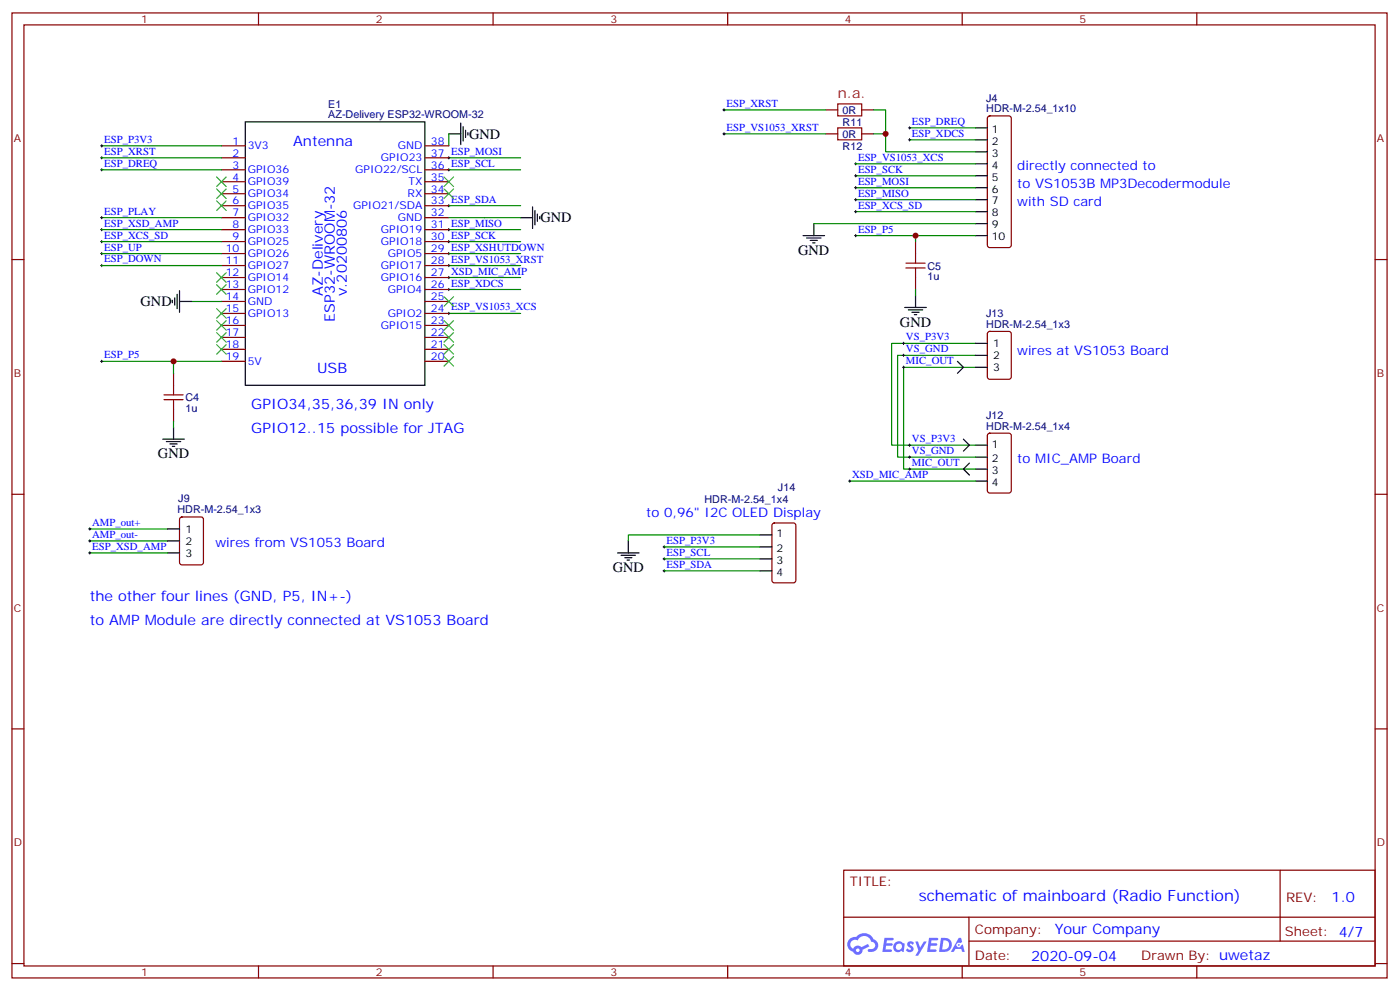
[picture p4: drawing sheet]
<svg xmlns="http://www.w3.org/2000/svg" width="413mm" height="292mm" viewBox="0 0 413 292" stroke-linecap="round" stroke-linejoin="round" font-family="sans-serif">
<defs><g id="words">
<text font-size="4.6" fill="#00f" x="270.8" y="265.4">schematic of mainboard (Radio Function)</text>
<text font-size="4.2" fill="#f00" x="246.9" y="28.9">n.a.</text>
<g font-size="4.2">
<text x="138.3" y="40.9">GND</text>
<text x="159.3" y="65.5">GND</text>
<text x="235.3" y="75.1">GND</text>
<text x="41.5" y="90.2">GND</text>
<text x="265.3" y="96.2">GND</text>
<text x="46.6" y="135">GND</text>
<text x="180.6" y="168.6">GND</text>
</g>
<g font-size="4.2" fill="#00f">
<text x="86.4" y="43">Antenna</text>
<text x="95.2" y="87.3" transform="rotate(-90 95.2 87.3)">AZ-Delivery</text>
<text x="102.2" y="87.3" transform="rotate(-90 102.2 87.3)">v.20200806</text>
<text x="98.7" y="94.8" transform="rotate(-90 98.7 94.8)">ESP32-WROOM-32</text>
<text x="93.5" y="110">USB</text>
<text x="74.1" y="120.6">GPIO34,35,36,39 IN only</text>
<text x="74.1" y="127.6">GPIO12..15 possible for JTAG</text>
<text x="26.5" y="177">the other four lines (GND, P5, IN+-)</text>
<text x="26.5" y="184.1">to AMP Module are directly connected at VS1053 Board</text>
<text x="392.5" y="265.7">1.0</text>
<text x="310.9" y="275.2">Your Company</text>
<text x="304" y="283">2020-09-04</text>
</g>
<g font-size="3.9" fill="#00f">
<text x="299.9" y="50">directly connected to</text>
<text x="299.9" y="55.3">to VS1053B MP3Decodermodule</text>
<text x="299.9" y="60.6">with SD card</text>
<text x="299.9" y="104.7">wires at VS1053 Board</text>
<text x="299.9" y="136.5">to MIC_AMP Board</text>
<text x="190.5" y="152.3">to 0,96&quot; I2C OLED Display</text>
<text x="63.5" y="161.1">wires from VS1053 Board</text>
</g>
<g font-size="3.9" fill="#800">
<text x="250.5" y="261">TITLE:</text>
<text x="379.1" y="265.7">REV:</text>
<text x="287.4" y="275.2">Company:</text>
<text x="378.7" y="275.8">Sheet: 4/7</text>
<text x="287.4" y="282.9">Date:</text>
<text x="336.4" y="282.9">Drawn By: uwetaz</text>
</g>
<g font-size="3.2" fill="#800">
<text x="41.6" y="6.8">1</text>
<text x="110.8" y="6.8">2</text>
<text x="179.9" y="6.8">3</text>
<text x="249.1" y="6.8">4</text>
<text x="318.2" y="6.8">5</text>
<text x="4.1" y="41.9">A</text>
<text x="405.9" y="41.9">A</text>
<text x="4.1" y="111.1">B</text>
<text x="405.9" y="111.1">B</text>
<text x="4.1" y="180.2">C</text>
<text x="405.9" y="180.2">C</text>
<text x="4.1" y="249.3">D</text>
<text x="405.9" y="249.3">D</text>
<text x="41.6" y="287.6">1</text>
<text x="110.8" y="287.6">2</text>
<text x="179.9" y="287.6">3</text>
<text x="249.1" y="287.6">4</text>
<text x="318.2" y="287.6">5</text>
</g>
<g font-size="3.2" fill="#000080">
<text x="290.7" y="29.9">J4</text>
<text x="96.8" y="34.9">AZ-Delivery ESP32-WROOM-32</text>
<text x="96.8" y="31.7">E1</text>
<text x="248.3" y="33.5">0R</text>
<text x="290.7" y="33.1">HDR-M-2.54_1x10</text>
<text x="248.4" y="37.1">R11</text>
<text x="248.4" y="40.6">0R</text>
<text x="248.4" y="44.1">R12</text>
<text x="273.4" y="82.5">1u</text>
<text x="273.4" y="79.4">C5</text>
<text x="290.7" y="93.4">J13</text>
<text x="290.7" y="96.6">HDR-M-2.54_1x3</text>
<text x="54.7" y="118.2">C4</text>
<text x="54.7" y="121.4">1u</text>
<text x="290.7" y="123.4">J12</text>
<text x="290.7" y="126.6">HDR-M-2.54_1x4</text>
<text x="52.6" y="148">J9</text>
<text x="207.7" y="148.2">HDR-M-2.54_1x4</text>
<text x="229.3" y="144.6">J14</text>
<text x="52.3" y="151.3">HDR-M-2.54_1x3</text>
</g>
<g font-size="3.2" fill="#00f">
<text x="214.1" y="31.5">ESP_XRST</text>
<text x="214.1" y="38.6">ESP_VS1053_XRST</text>
<text x="268.8" y="36.8">ESP_DREQ</text>
<text x="268.8" y="40.3">ESP_XDCS</text>
<text x="30.7" y="42.1">ESP_P3V3</text>
<text x="30.7" y="45.6">ESP_XRST</text>
<text x="68.5" y="42.6">1</text>
<text x="68.5" y="46.1">2</text>
<text x="73" y="44">3V3</text>
<text x="112.3" y="47.6">GPIO23</text>
<text x="117.2" y="44">GND</text>
<text x="127" y="46.1">37 ESP_MOSI</text>
<text x="127" y="42.6">38</text>
<text x="252.9" y="47.4">ESP_VS1053_XCS</text>
<text x="30.7" y="49.1">ESP_DREQ</text>
<text x="68.5" y="49.7">3</text>
<text x="68.5" y="53.2">4</text>
<text x="73" y="51.1">GPIO36</text>
<text x="104.7" y="51.1">GPIO22/SCL</text>
<text x="127" y="53.2">35</text>
<text x="127" y="49.7">36 ESP_SCL</text>
<text x="252.9" y="50.9">ESP_SCK</text>
<text x="68.5" y="56.7">5</text>
<text x="73" y="54.6">GPIO39</text>
<text x="73" y="58.1">GPIO34</text>
<text x="120.1" y="58.1">RX</text>
<text x="120.4" y="54.6">TX</text>
<text x="127" y="56.7">34</text>
<text x="252.9" y="54.4">ESP_MOSI</text>
<text x="252.9" y="58">ESP_MISO</text>
<text x="30.7" y="63.3">ESP_PLAY</text>
<text x="68.5" y="60.3">6</text>
<text x="68.5" y="63.8">7</text>
<text x="73" y="61.7">GPIO35</text>
<text x="73" y="65.2">GPIO32</text>
<text x="104.1" y="61.7">GPIO21/SDA</text>
<text x="117.2" y="65.2">GND</text>
<text x="127" y="63.8">32</text>
<text x="127" y="60.3">33 ESP_SDA</text>
<text x="252.9" y="61.5">ESP_XCS_SD</text>
<text x="30.7" y="70.3">ESP_XCS_SD</text>
<text x="30.7" y="66.8">ESP_XSD_AMP</text>
<text x="68.5" y="67.3">8</text>
<text x="68.5" y="70.8">9</text>
<text x="73" y="68.7">GPIO33</text>
<text x="112.3" y="68.7">GPIO19</text>
<text x="127" y="70.8">30 ESP_SCK</text>
<text x="127" y="67.3">31 ESP_MISO</text>
<text x="252.9" y="68.5">ESP_P5</text>
<text x="30.7" y="73.8">ESP_UP</text>
<text x="30.7" y="77.3">ESP_DOWN</text>
<text x="66.5" y="74.4">10</text>
<text x="66.5" y="77.9">11</text>
<text x="73" y="72.2">GPIO25</text>
<text x="73" y="75.8">GPIO26</text>
<text x="112.3" y="72.2">GPIO18</text>
<text x="114.3" y="75.8">GPIO5</text>
<text x="127" y="77.9">28 ESP_VS1053_XRST</text>
<text x="127" y="74.4">29 ESP_XSHUTDOWN</text>
<text x="66.5" y="81.4">12</text>
<text x="73" y="79.3">GPIO27</text>
<text x="73" y="82.8">GPIO14</text>
<text x="112.3" y="82.8">GPIO16</text>
<text x="112.3" y="79.3">GPIO17</text>
<text x="127" y="81.4">27 XSD_MIC_AMP</text>
<text x="66.5" y="84.9">13</text>
<text x="66.5" y="88.5">14</text>
<text x="73" y="86.4">GPIO12</text>
<text x="73" y="89.9">GND</text>
<text x="114.3" y="86.4">GPIO4</text>
<text x="127" y="88.5">25</text>
<text x="127" y="84.9">26 ESP_XDCS</text>
<text x="66.5" y="92">15</text>
<text x="66.5" y="95.5">16</text>
<text x="73" y="93.4">GPIO13</text>
<text x="114.3" y="93.4">GPIO2</text>
<text x="127" y="95.5">23</text>
<text x="127" y="92">24 ESP_VS1053_XCS</text>
<text x="66.5" y="99.1">17</text>
<text x="112.3" y="96.9">GPIO15</text>
<text x="127" y="99.1">22</text>
<text x="267.1" y="100.3">VS_P3V3</text>
<text x="30.7" y="105.6">ESP_P5</text>
<text x="66.5" y="102.6">18</text>
<text x="66.5" y="106.1">19</text>
<text x="73" y="107.5">5V</text>
<text x="127" y="106.1">20</text>
<text x="127" y="102.6">21</text>
<text x="267.1" y="107.4">MIC_OUT</text>
<text x="267.1" y="103.8">VS_GND</text>
<text x="268.8" y="130.3">VS_P3V3</text>
<text x="268.8" y="133.8">VS_GND</text>
<text x="268.8" y="137.3">MIC_OUT</text>
<text x="251.2" y="140.9">XSD_MIC_AMP</text>
<text x="27.2" y="155">AMP_out+</text>
<text x="27.2" y="158.5">AMP_out-</text>
<text x="196.5" y="160.3">ESP_P3V3</text>
<text x="27.2" y="162">ESP_XSD_AMP</text>
<text x="196.5" y="167.3">ESP_SDA</text>
<text x="196.5" y="163.8">ESP_SCL</text>
</g>
<g font-size="3.2">
<text x="292.3" y="39.1">1</text>
<text x="292.3" y="42.6">2</text>
<text x="292.3" y="46.1">3</text>
<text x="292.3" y="49.7">4</text>
<text x="292.3" y="53.2">5</text>
<text x="292.3" y="56.7">6</text>
<text x="292.3" y="60.3">7</text>
<text x="292.3" y="63.8">8</text>
<text x="292.3" y="67.3">9</text>
<text x="292.3" y="70.8">10</text>
<text x="292.8" y="102.2">1</text>
<text x="292.8" y="105.8">2</text>
<text x="292.8" y="109.3">3</text>
<text x="292.3" y="131.9">1</text>
<text x="292.3" y="136.1">2</text>
<text x="292.3" y="139.6">3</text>
<text x="292.3" y="143.2">4</text>
<text x="54.7" y="156.9">1</text>
<text x="54.7" y="160.4">2</text>
<text x="228.8" y="158.3">1</text>
<text x="54.7" y="164">3</text>
<text x="228.8" y="162.6">2</text>
<text x="228.8" y="166.1">3</text>
<text x="228.8" y="169.6">4</text>
</g>
</g></defs>
<g fill="none" stroke="#870000" stroke-width=".35">
<path d="M3.5 3.8h405.4v284.3h-405.4zM7.1 7.3h398.2v277.3h-398.2zM76.2 3.8v3.5M145.3 3.8v3.5M214.5 3.8v3.5M283.6 3.8v3.5M352.8 3.8v3.5M3.5 76.5h3.6M405.3 76.5h3.6M3.5 145.6h3.6M405.3 145.6h3.6M3.5 214.8h3.6"/>
<path d="M405.3 214.8h3.6M248.7 256.4h156.6v28.2h-156.6zM377.3 256.4v20.9M248.7 270.2h156.5M285.6 277.3h119.6M285.6 270.2v14.2M3.5 283.9h3.6M76.2 284.6v3.5M145.3 284.6v3.5M214.5 284.6v3.5M283.6 284.6v3.5M352.8 284.6v3.5"/>
<path d="M405.3 283.9h3.6"/>
</g>
<g fill="#5487ff">
<path d="M267.7 277.6a1.22 1.22 0 0 1 1.7 .2l-.4 .6a.47 .47 0 0 0-.3-.4 .47 .47 0 0 0-.5 .2l.1 .2a1.14 1.14 0 0 1 .8 1.8 1.14 1.14 0 0 1-1.9 0l-.2-.2 .5-.6 .7 .5a.29 .29 0 0 0 .3-.3 .29 .29 0 0 0-.2-.3 1.04 1.04 0 0 1-.6-1.7z"/>
<path d="M260.7 276.3h2.4l.3 .2-.2 .5-1.8 .1-.1 .8h1.5l.3 .4-.3 .4h-1.6l-.2 1.1h1.7l.2 .3-.2 .3-2.6 .1z"/>
<path d="M273.8 276.3h2.4l.3 .2-.1 .5-1.8 .1-.2 .8h1.6l.3 .4-.4 .4h-1.6l-.1 1.1h1.7l.2 .3-.2 .3-2.6 .1z"/>
<path d="M282.6 276.3h.7l.3 1.3-.6 .3a.69 .69 0 0 0-1 .3 .69 .69 0 0 0 .4 .9 .69 .69 0 0 0 .9-.6l.5-.2 .6 2.2h-.8l-.2-.9h-1.8l-.5 .9h-.8z"/>
<path d="M269.8 277.4h.8l.6 1.8 1.1-1.8h.9l-2.6 4.2h-.8l.9-1.5z"/>
<path d="M277.4 276.3l-.6 4.2h1.3a2.11 2.11 0 0 0 2.5-2.1 2.11 2.11 0 0 0-2.5-2.1zM278.1 277.1a1.39 1.39 0 0 1 1.7 1.4 1.39 1.39 0 0 1-1.8 1.3h-.3z"/>
<path d="M263.7 277.9a1.54 1.54 0 0 0-.1 2.2 1.54 1.54 0 0 0 2.2 .1l.6 .3 .3-2.3-.2-.3h-.4a1.49 1.49 0 0 0-2.4 0zM264 278.9a.94 .94 0 0 1 1.8 0 .94 .94 0 0 1-1.8 0z"/>
<path d="M250.4 276.7a2.18 2.18 0 0 0 1.1 3.7 1.44 1.44 0 0 0 1.6 .9 1.44 1.44 0 0 0 1.2-1.4l2-1.1-.5-.7-1.9 1a1.47 1.47 0 0 0-2.4 .4 1.39 1.39 0 0 1-.7-1.9 1.39 1.39 0 0 1 2-.5 2.12 2.12 0 0 1 2.2-1.3 2.12 2.12 0 0 1 1.9 1.7 1.14 1.14 0 0 1 1.1 1.4 1.14 1.14 0 0 1-1.7 .7 .43 .43 0 0 0-.5 .4 .43 .43 0 0 0 .4 .5 1.98 1.98 0 0 0 2.5-1.2 1.98 1.98 0 0 0-1.2-2.6 3.1 3.1 0 0 0-5.3-.6l-.9 .1zM252.3 280a.55 .55 0 0 1 1.1 0 .55 .55 0 0 1-1.1 0z"/>
<circle cx="282.6" cy="278.4" r=".26"/>
</g>
<g fill="none" stroke="#870000" stroke-width=".35">
<path d="M243.4 32.4h3.5M243.4 39.4h3.5M254 32.4h3.5M254 39.4h3.5M291.3 34.4l.4-.3h5.7l.5 .3 .2 .5v37.3l-.2 .5-.5 .3h-5.7l-.5-.3-.2-.5v-37.3zM65.3 43h7M65.3 46.5h7M65.3 50h7M65.3 53.6h7M65.3 57.1h7M125.2 43h7.1M125.2 46.5h7.1"/>
<path d="M125.2 50h7.1M125.2 53.6h7.1M125.2 57.1h7.1M65.3 60.6h7M65.3 64.1h7M65.3 67.7h7M65.3 71.2h7M65.3 74.7h7M65.3 78.2h7M125.2 60.6h7.1M125.2 64.1h7.1M125.2 67.7h7.1"/>
<path d="M125.2 71.2h7.1M125.2 74.7h7.1M125.2 78.2h7.1M269.9 71.2v3.5M65.3 81.8h7M65.3 85.3h7M65.3 88.8h7M65.3 92.4h7M65.3 95.9h7M65.3 99.4h7M125.2 81.8h7.1M125.2 85.3h7.1"/>
<path d="M125.2 88.8h7.1M125.2 92.4h7.1M125.2 95.9h7.1M125.2 99.4h7.1M269.9 81.8v3.5M291.3 97.9l.4-.3h5.7l.6 .5 .1 13-.5 .6-5.9 .1-.6-.5-.1-12.9zM51.2 110v3.5M65.3 102.9h7M65.3 106.5h7M125.2 102.9h7.1M125.2 106.5h7.1M51.2 120.6v3.5"/>
<path d="M291.3 127.8l.4-.2h5.7l.6 .5 .1 16.5-.5 .6-5.9 .1-.6-.5-.1-16.5zM53.2 152.5l.4-.2h5.7l.6 .5 .1 12.9-.5 .7h-5.9l-.6-.4-.1-13zM227.8 154.3l.4-.2h5.7l.6 .4 .1 16.5-.5 .7h-5.9l-.6-.4-.1-16.5z"/>
</g>
<g fill="none" stroke="#000" stroke-width=".35">
<path d="M72.3 35.9h52.9v77.6h-52.9zM132.3 39.4h3.5M135.8 36.3v6.3M136.5 37.3v4.3M137.2 38.4v2.1M137.9 39.1v.7M287.5 37.7h3.5M287.5 41.2h3.5M287.5 44.7h3.5M287.5 48.3h3.5M287.5 51.8h3.5M287.5 55.3h3.5"/>
<path d="M287.5 58.8h3.5M153.5 64.1h3.5M157 61v6.3M157.7 62v4.3M158.4 63.1v2.1M159.1 63.8v.7M236.7 69.4h6.4M237.8 70.1h4.2M238.8 70.8h2.1M239.5 71.5h.7M239.9 65.9v3.5M287.5 62.4h3.5"/>
<path d="M287.5 65.9h3.5M287.5 69.4h3.5M50.8 88.5v.7M51.5 87.8v2.1M52.2 86.7v4.2M52.9 88.8h3.5M52.9 85.7v6.3M266.7 90.6h6.3M267.8 91.3h4.2M268.8 92h2.1M269.5 92.7h.7M269.9 87.1v3.5"/>
<path d="M282.2 106.5l1.8 1.7-1.8 1.8M287.5 108.2h3.5M287.5 101.2h3.5M287.5 104.7h3.5M48 129.4h6.3M49 130.1h4.3M50.1 130.8h2.1M50.8 131.5h.7M51.2 125.9v3.5M284 129.4l1.8 1.8-1.8 1.7M285.8 136.5l-1.8 1.7 1.8 1.8M287.5 131.2h3.5"/>
<path d="M287.5 134.7h3.5M287.5 138.2h3.5M49.4 155.9h3.5M49.4 159.4h3.5M185.2 159.4v3.5M224 157.6h3.5M287.5 141.7h3.5M49.4 162.9h3.5M182 162.9h6.4M183.1 163.6h4.2M184.1 164.3h2.2M184.9 165h.7"/>
<path d="M224 161.1h3.5M224 164.7h3.5M224 168.2h3.5"/>
</g>
<g fill="none" stroke="#008700" stroke-width=".35">
<path d="M132.3 39.4v3.6M213.4 32.4h30M213.4 39.4h30M257.5 32.4h3.6v7h-3.6M261.1 39.4v5.3h26.4M268.1 37.7h19.4M30 46.5h35.3M30 50h35.3M30 43h35.3M132.3 46.5h21.2M132.3 50h21.2M252.2 48.3h35.3"/>
<path d="M252.2 51.8h35.3M252.2 55.3h35.3M252.2 58.8h35.3M268.1 41.2h19.4M30 71.2h35.3M30 67.7h35.3M30 74.7h35.3M30 78.2h35.3M30 64.1h35.3M132.3 64.1h21.2M132.3 71.2h21.2M132.3 67.7h21.2"/>
<path d="M132.3 74.7h21.2M132.3 60.6h21.2M132.3 78.2h21.2M239.9 65.9h47.6M252.2 62.4h35.3M252.2 69.4h35.3M269.9 69.4v1.8M56.4 88.8h8.9M132.3 92.4h21.2M132.3 85.3h21.2M132.3 81.8h21.2M269.9 85.3v1.8"/>
<path d="M30 106.5h35.3M51.2 106.5v3.5M287.5 101.2h-24.7v30h24.7M287.5 104.7h-22.9v30h22.9M287.5 108.2h-21.2v30h21.2M51.2 124.1v1.8M26.5 155.9h22.9M26.5 159.4h22.9M224 157.6h-38.8v1.8M250.5 141.7h37M26.5 162.9h22.9M195.8 168.2h28.2"/>
<path d="M195.8 164.7h28.2M195.8 161.1h28.2"/>
</g>
<g fill="none" stroke="#000" stroke-width=".29">
<path d="M213.1 32.4h.7M213.1 39.4h.7M213.4 32v.7M213.4 39.1v.7M267.8 37.7h.7M268.1 37.3v.7M29.6 46.5h.7M29.6 50h.7M29.6 43h.7M30 42.6v.7M30 46.1v.7M30 49.7v.7"/>
<path d="M131.9 46.5h.7M131.9 50h.7M132.3 46.1v.7M132.3 49.7v.7M251.9 48.3h.7M251.9 51.8h.7M251.9 55.3h.7M251.9 58.8h.7M252.2 47.9v.7M252.2 51.4v.7M252.2 55v.7M252.2 58.5v.7"/>
<path d="M267.8 41.2h.7M268.1 40.9v.7M29.6 67.7h.7M29.6 71.2h.7M29.6 74.7h.7M29.6 78.2h.7M29.6 64.1h.7M30 63.8v.7M30 67.3v.7M30 70.8v.7M30 74.4v.7M30 77.9v.7"/>
<path d="M131.9 67.7h.7M131.9 71.2h.7M131.9 74.7h.7M131.9 60.6h.7M131.9 78.2h.7M132.3 60.3v.7M132.3 67.3v.7M132.3 70.8v.7M132.3 74.4v.7M132.3 77.9v.7M251.9 69.4h.7M251.9 62.4h.7"/>
<path d="M252.2 62v.7M252.2 69.1v.7M131.9 92.4h.7M131.9 85.3h.7M131.9 81.8h.7M132.3 81.4v.7M132.3 84.9v.8M132.3 92v.7M29.6 106.5h.7M30 106.1v.7M266 108.2h.7M266 104.7h.7"/>
<path d="M266 101.2h.7M266.3 100.8v.7M266.3 104.4v.7M266.3 107.9v.7M267.8 134.7h.7M267.8 131.2h.7M267.8 138.2h.7M268.1 130.8v.7M268.1 134.3v.7M268.1 137.9v.7M26.1 155.9h.7M26.1 159.4h.7"/>
<path d="M26.5 155.5v.7M26.5 159v.7M250.1 141.7h.7M250.5 141.4v.7M26.1 162.9h.7M26.5 162.6v.7M195.4 168.2h.7M195.4 164.7h.7M195.4 161.1h.7M195.8 160.8v.7M195.8 164.3v.7M195.8 167.9v.7"/>
</g>
<path d="M246.9 30.6h7.1v3.5h-7.1zM246.9 37.7h7.1v3.5h-7.1zM267.1 79h5.6M267.1 77.5h5.6M269.9 74.7v2.8M269.9 79v2.8M48.3 117.8h5.7M48.3 116.3h5.7M51.2 113.5v2.8M51.2 117.8v2.8" fill="none" stroke="#a10000" stroke-width=".35"/>
<g fill="none" stroke="#3c3" stroke-width=".35">
<path d="M63.9 52.1l2.8 2.9M63.9 55.7l2.8 2.8M63.9 59.2l2.8 2.8M66.7 52.1l-2.8 2.9M66.7 55.7l-2.8 2.8M66.7 59.2l-2.8 2.8M130.9 55.7l2.8 2.8M130.9 52.1l2.8 2.9M133.7 55.7l-2.8 2.8M133.7 52.1l-2.8 2.9M63.9 80.4l2.8 2.8M63.9 83.9l2.8 2.8"/>
<path d="M63.9 90.9l2.8 2.9M63.9 94.5l2.8 2.8M63.9 98l2.8 2.8M66.7 80.4l-2.8 2.8M66.7 83.9l-2.8 2.8M66.7 90.9l-2.8 2.9M66.7 94.5l-2.8 2.8M66.7 98l-2.8 2.8M130.9 94.5l2.8 2.8M130.9 98l2.8 2.8M130.9 87.4l2.8 2.8M133.7 94.5l-2.8 2.8"/>
<path d="M133.7 98l-2.8 2.8M133.7 87.4l-2.8 2.8M63.9 101.5l2.8 2.9M66.7 101.5l-2.8 2.9M130.9 101.5l2.8 2.9M130.9 105.1l2.8 2.8M133.7 101.5l-2.8 2.9M133.7 105.1l-2.8 2.8"/>
</g>
<g fill="#c00">
<circle cx="261.1" cy="39.4" r=".88"/>
<circle cx="51.2" cy="106.5" r=".88"/>
<circle cx="269.9" cy="69.4" r=".88"/>
</g>
<use href="#words"/>
</svg>
